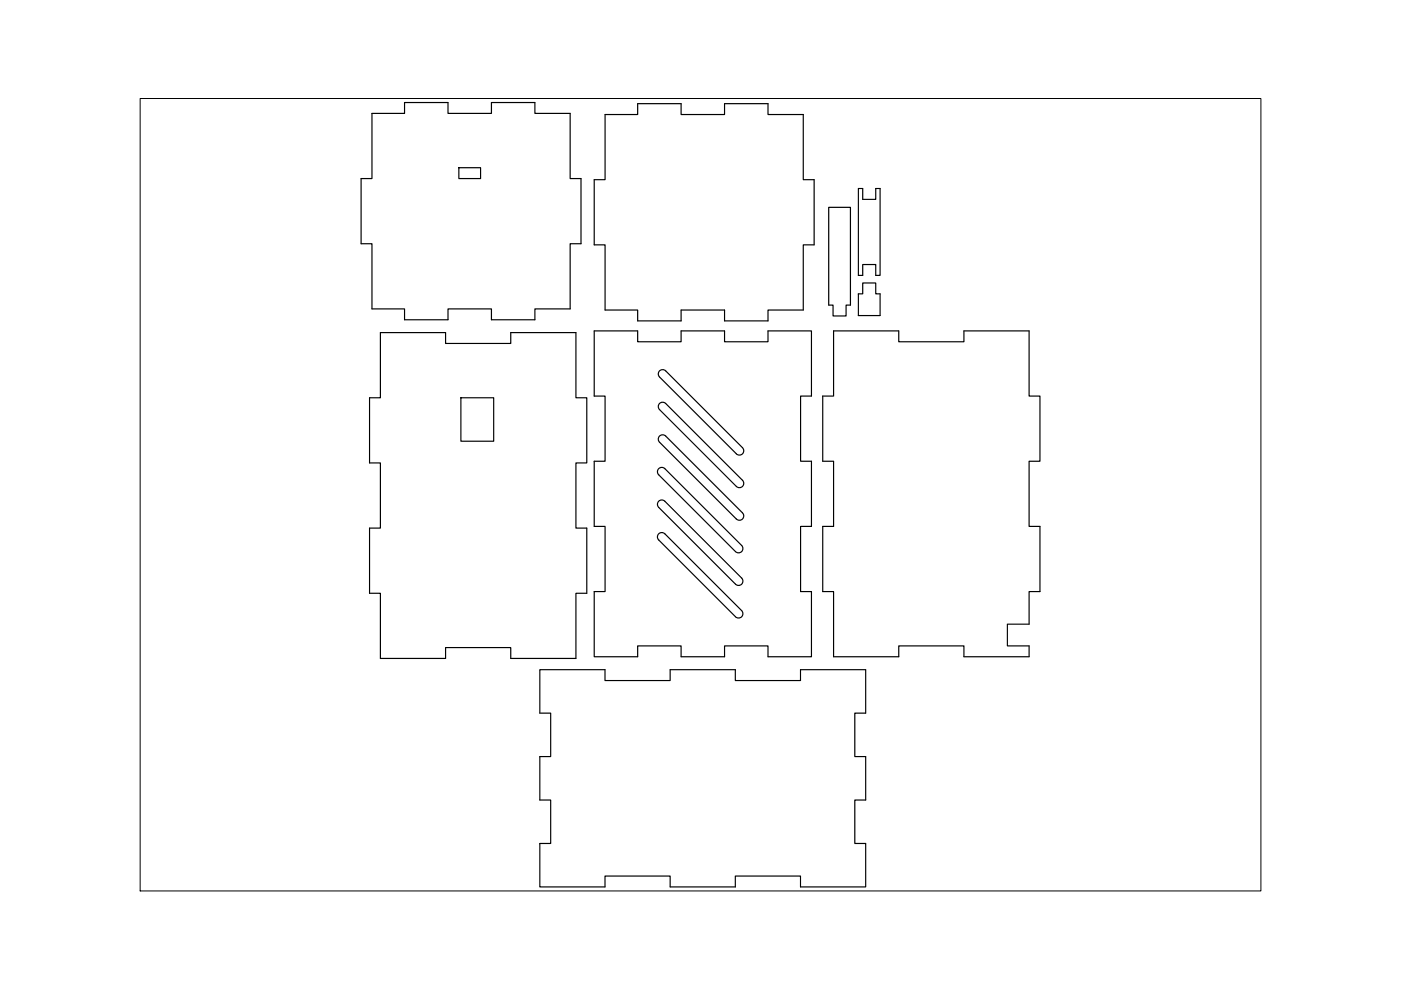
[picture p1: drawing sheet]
<svg xmlns="http://www.w3.org/2000/svg" width="297mm" height="210mm" viewBox="0 0 297 210" stroke-linecap="round" stroke-linejoin="round" font-family="sans-serif">
<!-- layer: 0 -->
<g fill="none" stroke="#000" stroke-width=".25">
<path d="M78.9 24h6.9v-2.3h9.2v2.3h9.2v-2.3h9.2v2.3h7.5v13.9h2.3v13.8h-2.3v13.8h-7.5v2.3h-9.2v-2.3h-9.2v2.3h-9.2v-2.3h-6.9v-13.8h-2.3v-13.8h2.3zM97.3 35.6h4.6v2.3h-4.6zM128.3 24.3h6.9v-2.3h9.2v2.3h9.2v-2.3h9.2v2.3h7.5v13.8h2.3v13.8h-2.3v13.8h-7.5v2.3h-9.2v-2.3h-9.2v2.3h-9.2v-2.3h-6.9v-13.8h-2.3v-13.8h2.3zM182 40h.9v2.3h2.8v-2.3h.9v18.4h-.9v-2.3h-2.8v2.3h-.9zM175.7 44h4.6v20.7h-.9v2.3h-2.8v-2.3h-.9zM182.9 60h2.8v2.3h.9v4.6h-4.6v-4.6h.9zM80.7 70.5h13.8v2.3h13.8v-2.3h13.8v13.8h2.3v13.9h-2.3v13.8h2.3v13.8h-2.3v13.8h-13.8v-2.3h-13.8v2.3h-13.8v-13.8h-2.3v-13.8h2.3v-13.8h-2.3v-13.9h2.3zM126 70.2h9.2v2.3h9.2v-2.3h9.2v2.3h9.2v-2.3h9.2v13.8h-2.3v13.8h2.3v13.8h-2.3v13.8h2.3v13.8h-9.2v-2.3h-9.2v2.3h-9.2v-2.3h-9.2v2.3h-9.2v-13.8h2.3v-13.8h-2.3v-13.8h2.3v-13.8h-2.3zM139.8 78.6a.92 .92 0 0 1 1.3 0l16.3 16.3a.92 .92 0 0 1 0 1.3 .92 .92 0 0 1-1.3 0l-16.3-16.3a.92 .92 0 0 1 0-1.3zM176.7 70.2h13.9v2.3h13.8v-2.3h13.8v13.8h2.3v13.8h-2.3v13.8h2.3v13.8h-2.3v6.9h-4.6v4.6h4.6v2.3h-13.8v-2.3h-13.8v2.3h-13.9v-13.8h-2.3v-13.8h2.3v-13.8h-2.3v-13.8h2.3zM97.7 84.3h7v9.2h-7zM139.7 99.4a.92 .92 0 0 1 1.3 0l16.2 16.2a.92 .92 0 0 1 0 1.3 .92 .92 0 0 1-1.3 0l-16.2-16.2a.92 .92 0 0 1 0-1.3z"/>
<path d="M139.8 85.5a.92 .92 0 0 1 1.3 0l16.3 16.3a.92 .92 0 0 1 0 1.3 .92 .92 0 0 1-1.3 0l-16.3-16.3a.92 .92 0 0 1 0-1.3zM139.8 92.5a.92 .92 0 0 1 1.3 0l16.3 16.2a.92 .92 0 0 1 0 1.3 .92 .92 0 0 1-1.3 0l-16.3-16.2a.92 .92 0 0 1 0-1.3zM139.7 106.3a.92 .92 0 0 1 1.3 0l16.2 16.3a.92 .92 0 0 1 0 1.3 .92 .92 0 0 1-1.3 0l-16.2-16.3a.92 .92 0 0 1 0-1.3zM139.7 113.2a.92 .92 0 0 1 1.3 0l16.2 16.3a.92 .92 0 0 1 0 1.3 .92 .92 0 0 1-1.3 0l-16.2-16.3a.92 .92 0 0 1 0-1.3zM114.5 142h13.8v2.3h13.8v-2.3h13.8v2.3h13.8v-2.3h13.8v9.2h-2.3v9.2h2.3v9.2h-2.3v9.2h2.3v9.2h-13.8v-2.3h-13.8v2.3h-13.8v-2.3h-13.8v2.3h-13.8v-9.2h2.3v-9.2h-2.3v-9.2h2.3v-9.2h-2.3z"/>
</g>
<path d="M29.7 20.9h237.6v168h-237.6z" fill="none" stroke="#000" stroke-width=".21"/>
</svg>
